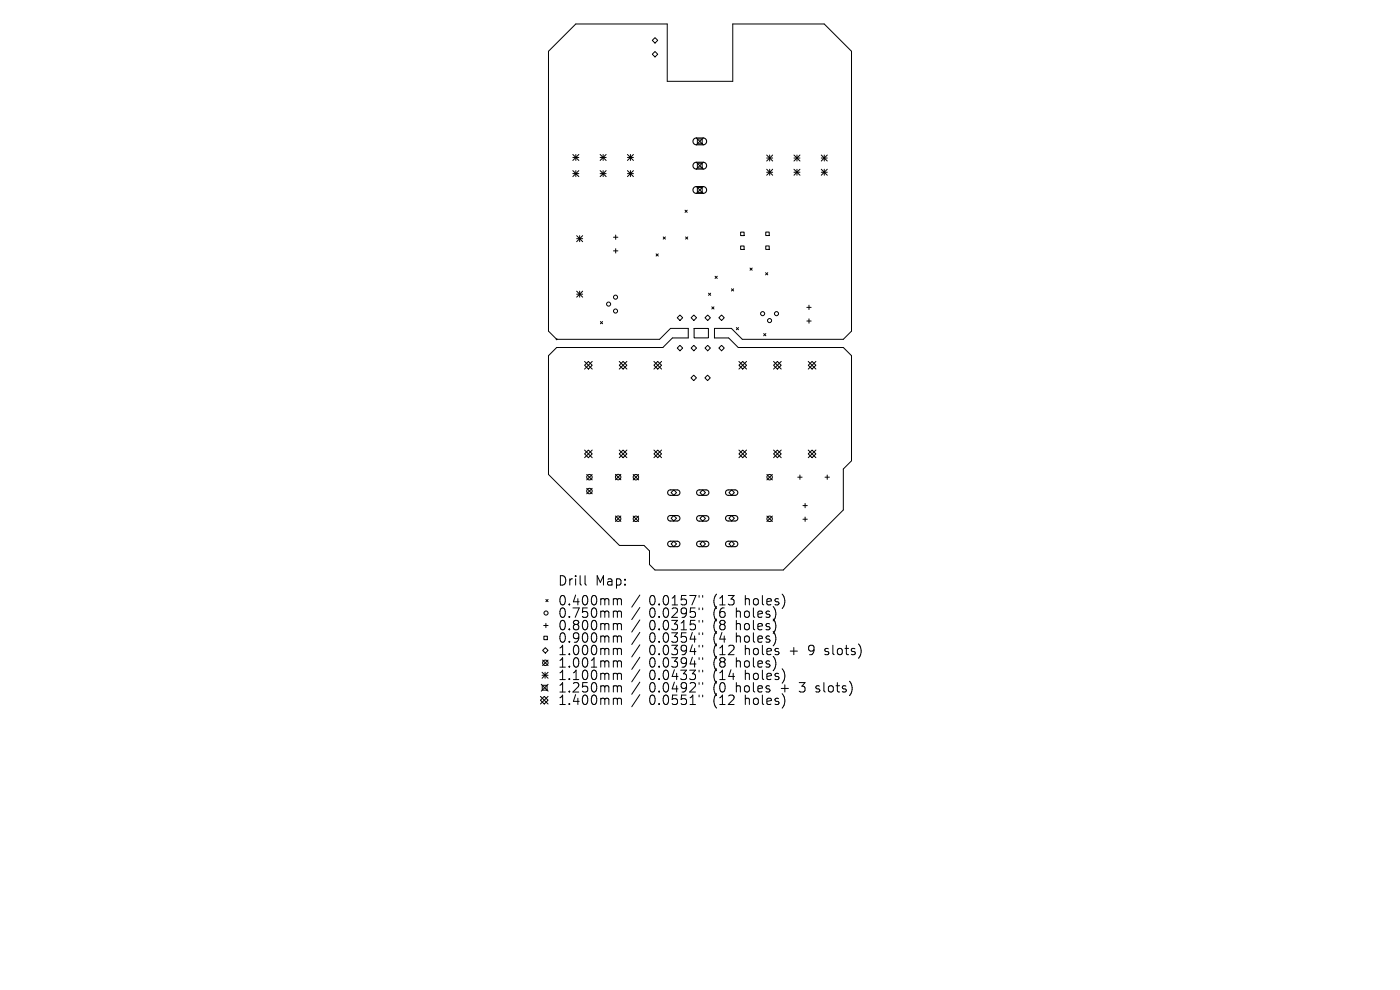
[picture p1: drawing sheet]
<svg xmlns="http://www.w3.org/2000/svg" width="297mm" height="210mm" viewBox="0 0 297 210" stroke-linecap="round" stroke-linejoin="round" font-family="sans-serif">
<defs><g id="words">
<g font-size="2.8">
<text x="118.3" y="124.5">Drill</text>
<text x="126.2" y="124.5">Map:</text>
<text x="118.3" y="128.7">0.400mm</text>
<text x="118.3" y="131.3">0.750mm</text>
<text x="137.5" y="128.7">0.0157&quot;</text>
<text x="137.5" y="131.3">0.0295&quot;</text>
<text x="151.1" y="128.7">(13</text>
<text x="151.1" y="131.3">(6</text>
<text x="156" y="131.3">holes)</text>
<text x="157.9" y="128.7">holes)</text>
<text x="118.3" y="133.9">0.800mm</text>
<text x="118.3" y="136.6">0.900mm</text>
<text x="137.5" y="133.9">0.0315&quot;</text>
<text x="137.5" y="136.6">0.0354&quot;</text>
<text x="151.1" y="133.9">(8</text>
<text x="151.1" y="136.6">(4</text>
<text x="156" y="133.9">holes)</text>
<text x="156" y="136.6">holes)</text>
<text x="118.3" y="139.2">1.000mm</text>
<text x="118.3" y="141.9">1.001mm</text>
<text x="137.5" y="139.2">0.0394&quot;</text>
<text x="137.5" y="141.9">0.0394&quot;</text>
<text x="151.1" y="139.2">(12</text>
<text x="151.1" y="141.9">(8</text>
<text x="156" y="141.9">holes)</text>
<text x="157.9" y="139.2">holes</text>
<text x="167.5" y="139.2">+</text>
<text x="171.6" y="139.2">9</text>
<text x="175.2" y="139.2">slots)</text>
<text x="118.3" y="144.5">1.100mm</text>
<text x="118.3" y="147.1">1.250mm</text>
<text x="118.3" y="149.8">1.400mm</text>
<text x="137.5" y="144.5">0.0433&quot;</text>
<text x="137.5" y="147.1">0.0492&quot;</text>
<text x="137.5" y="149.8">0.0551&quot;</text>
<text x="151.1" y="144.5">(14</text>
<text x="151.1" y="147.1">(0</text>
<text x="151.1" y="149.8">(12</text>
<text x="156" y="147.1">holes</text>
<text x="157.9" y="144.5">holes)</text>
<text x="157.9" y="149.8">holes)</text>
<text x="165.6" y="147.1">+</text>
<text x="169.7" y="147.1">3</text>
<text x="173.3" y="147.1">slots)</text>
</g>
</g></defs>
<g fill="none" stroke="#000" stroke-width=".21">
<path d="M116.4 10.9l5.7-5.8h19.5v12.1h13.9v-12.1h19.4l5.7 5.8v59.3l-1.7 1.8h-21.4l-2.3-2.3h-3.6v2h3l2 2h22.3l1.7 1.8v22.3l-1.7 1.7v8.7l-12.7 12.7h-27.3l-1.1-1.1v-2.9l-1.2-1.2h-5.2l-15-15.1v-25.1l1.7-1.8h22.5l2.1-2h3.3v-2h-3.8l-2.3 2.3h-21.8l-1.7-1.8zM138.4 11.5l.6-.6 .5 .6-.5 .6zM139 8l.5 .6-.5 .5-.6-.5zM121.5 32.8l1.3 1.2M121.5 33.4h1.3M121.5 36.2l1.3 1.3M121.5 36.8h1.3M122.2 32.8v1.2M122.2 36.2v1.3M122.8 32.8l-1.3 1.2M122.8 36.2l-1.3 1.3M127.3 36.2l1.3 1.3"/>
<path d="M127.3 33.4h1.3M127.3 36.8h1.3M127.3 32.8l1.3 1.2M128 32.8v1.2M128 36.2v1.3M128.6 32.8l-1.3 1.2M128.6 36.2l-1.3 1.3M133.1 33.4h1.3M133.1 36.8h1.3M133.1 32.8l1.3 1.2M133.1 36.2l1.3 1.3M133.7 32.8v1.2"/>
<path d="M133.7 36.2v1.3M134.4 32.8l-1.3 1.2M134.4 36.2l-1.3 1.3M147.7 29.3l1.5 1.4M147.7 34.4l1.5 1.5M147.7 39.6l1.5 1.4M147.9 29.5h1.1v1h-1.1zM147.9 34.6h1.1v1.1h-1.1zM147.9 39.8h1.1v1h-1.1zM149.2 29.3l-1.5 1.4M149.2 34.4l-1.5 1.5M149.2 39.6l-1.5 1.4"/>
<path d="M162.6 32.9l1.3 1.3M162.6 33.5h1.3M162.6 35.9l1.3 1.3M162.6 36.5h1.3M163.3 32.9v1.3M163.3 35.9v1.3M163.9 32.9l-1.3 1.3M163.9 35.9l-1.3 1.3M168.4 33.5h1.3M168.4 36.5h1.3M168.4 32.9l1.3 1.3M168.4 35.9l1.3 1.3"/>
<path d="M169.1 32.9v1.3M169.1 35.9v1.3M169.7 32.9l-1.3 1.3M169.7 35.9l-1.3 1.3M174.2 33.5h1.3M174.2 36.5h1.3M174.2 32.9l1.3 1.3M174.2 35.9l1.3 1.3M174.9 32.9v1.3M174.9 35.9v1.3M175.5 32.9l-1.3 1.3M175.5 35.9l-1.3 1.3"/>
<path d="M122.3 50l1.3 1.3M122.3 50.6h1.3M123 50v1.3M123.6 50l-1.3 1.3M130.2 50.3h.9M130.2 53.2h.9M130.6 49.9v.9M130.6 52.8v.9M139.2 53.9l.5 .4M139.7 53.9l-.5 .4M140.7 50.3l.5 .4M141.2 50.3l-.5 .4"/>
<path d="M145.3 44.6l.5 .4M145.4 50.3l.5 .4M145.8 44.6l-.5 .4M145.9 50.3l-.5 .4M151.7 58.6l.5 .5M152.2 58.6l-.5 .5M157.1 49.2h.8v.8h-.8zM157.1 52.2h.8v.7h-.8zM159.1 56.9l.5 .4M159.6 56.9l-.5 .4M162.4 57.8l.5 .5M162.4 49.2h.8v.8h-.8z"/>
<path d="M162.4 52.2h.8v.7h-.8zM162.9 57.8l-.5 .5M122.3 61.8l1.3 1.2M122.3 62.4h1.3M123 61.8v1.2M123.6 61.8l-1.3 1.2M124 77.5l.8-.8 .8 .8-.8 .8zM124 76.7l1.6 1.6M125.6 76.7l-1.6 1.6M127.4 68.2l.4 .5M127.8 68.2l-.4 .5M131.4 77.5l.8-.8 .8 .8-.8 .8z"/>
<path d="M131.4 76.7l1.6 1.6M133 76.7l-1.6 1.6M138.7 77.5l.8-.8 .8 .8-.8 .8zM138.7 76.7l1.6 1.6M140.3 76.7l-1.6 1.6M143.7 67.4l.6-.6 .5 .6-.5 .6zM143.7 73.8l.6-.5 .5 .5-.5 .6zM146.6 73.8l.6-.5 .6 .5-.6 .6zM147.2 66.8l.6 .6-.6 .6-.6-.6zM147.3 69.7h3v2h-3zM149.6 67.4l.5-.6 .6 .6-.6 .6zM149.6 73.8l.5-.5 .6 .5-.6 .6z"/>
<path d="M150.3 62.2l.5 .5M150.8 62.2l-.5 .5M151 65.1l.5 .5M151.5 65.1l-.5 .5M152.5 67.4l.6-.6 .6 .6-.6 .6zM152.5 73.8l.6-.5 .6 .5-.6 .6zM155.2 61.3l.4 .4M155.6 61.3l-.4 .4M156.2 69.5l.5 .5M156.7 69.5l-.5 .5M156.8 77.5l.8-.8 .8 .8-.8 .8zM156.8 76.7l1.6 1.6"/>
<path d="M158.4 76.7l-1.6 1.6M162 70.8l.5 .4M162.5 70.8l-.5 .4M164.1 77.5l.8-.8 .8 .8-.8 .8zM164.1 76.7l1.6 1.6M165.7 76.7l-1.6 1.6M171.2 65.2h.9M171.2 68.1h.9M171.5 76.7l1.6 1.6M171.6 64.7v1M171.6 67.6v1M172.3 76.7l.8 .8-.8 .8-.8-.8z"/>
<path d="M173.1 76.7l-1.6 1.6M124 95.5l1.6 1.6M124.8 95.5l.8 .8-.8 .8-.8-.8zM125.6 95.5l-1.6 1.6M131.4 96.3l.8-.8 .8 .8-.8 .8zM131.4 95.5l1.6 1.6M133 95.5l-1.6 1.6M138.7 96.3l.8-.8 .8 .8-.8 .8zM138.7 95.5l1.6 1.6M140.3 95.5l-1.6 1.6M146.6 80.2l.6-.6 .5 .6-.5 .5zM149.5 80.2l.6-.6 .6 .6-.6 .5z"/>
<path d="M156.8 95.5l1.6 1.6M157.6 95.5l.8 .8-.8 .8-.8-.8zM158.4 95.5l-1.6 1.6M164.1 96.3l.8-.8 .8 .8-.8 .8zM164.1 95.5l1.6 1.6M165.7 95.5l-1.6 1.6M171.5 95.5l1.6 1.6M172.3 95.5l.8 .8-.8 .8-.8-.8zM173.1 95.5l-1.6 1.6M124.5 103.6l1.1 1.1M124.5 100.6l1.1 1.2M125.6 100.6l-1.1 1.2"/>
<path d="M125.6 103.6l-1.1 1.1M130.6 100.6l1.1 1.2M130.6 109.4l1.1 1.2M131.7 100.6l-1.1 1.2M131.7 109.4l-1.1 1.2M134.3 100.6l1.2 1.2M134.3 109.5l1.2 1.1M135.5 100.6l-1.2 1.2M135.5 109.5l-1.2 1.1M142.4 104.5l.5-.6 .6 .6-.6 .6zM142.4 109.9l.5-.5 .6 .5-.6 .6zM142.4 115.4l.5-.6 .6 .6-.6 .6z"/>
<path d="M148.5 104.5l.6-.6 .6 .6-.6 .6zM148.5 110l.6-.6 .6 .6-.6 .6zM148.5 115.4l.6-.6 .6 .6-.6 .6zM154.6 104.5l.6-.6 .6 .6-.6 .6zM154.6 109.9l.6-.5 .6 .5-.6 .6zM154.6 115.4l.6-.6 .6 .6-.6 .6zM162.7 100.6l1.1 1.2M162.7 109.5l1.1 1.1M163.8 100.6l-1.1 1.2M163.8 109.5l-1.1 1.1M169.2 101.2h1M169.7 100.8v.9"/>
<path d="M170.3 107.2h1M170.3 110.1h1M170.8 106.8v.9M170.8 109.7v.9M175 101.2h1M175.5 100.8v.9M115.3 132.7h1M115.4 135h.7v.7h-.7zM115.7 137.4l.6 .6-.6 .5-.6-.5zM115.8 127.2l.5 .4M115.8 132.2v.9M116.3 127.2l-.5 .4"/>
<path d="M124.1 122.1v1.7l.3 .3M130.4 127h.3l.3 .3M130.4 129.6h.3l.3 .3M130.4 132.3h.3l.3 .3M130.4 134.9h.3l.3 .3M130.4 137.5h.3l.3 .3M131 127.3l.3-.3 .4 .1 .1 1.2M131 127.3v1M131 129.9v1.1M131 132.6v1M131 135.2v1M131 137.8v1.1"/>
<path d="M131 129.9l.3-.3 .4 .1 .1 1.3M131 132.6l.3-.3 .4 .1 .1 1.2M131 135.2l.3-.3 .4 .1 .1 1.2M131 137.8l.3-.3 .4 .1 .1 1.3M135.7 126.2l-1.7 2.6M135.7 128.9l-1.7 2.5M135.7 131.5l-1.7 2.6M135.7 134.1l-1.7 2.6M135.7 136.8l-1.7 2.6M135.7 139.4l-1.7 2.6M148.3 126.3v.4M148.3 129v.3"/>
<path d="M148.3 131.6v.4M148.3 134.2v.4M148.3 136.9v.4M148.3 139.5v.4M149.1 126.3v.4M149.1 129v.3M149.1 131.6v.4M149.1 134.2v.4M149.1 136.9v.4M149.1 139.5v.4M164.3 131.7l.3 .9-.3 1.4M164.3 134.3l.3 1-.2 1.1"/>
<path d="M164.6 130l-.3 1.3M166.2 126.4l.3 1-.3 1.3M182.6 137.5v1.3M114.6 148.5l.9-.8 .8 .8-.8 .8zM114.6 147.7l1.7 1.6M114.8 145.2l1.5 1.4M115 142.6l1.3 1.3M115 143.2h1.3M115 145.4h1.1v1h-1.1zM115.1 140l1.2 1.2M115.6 142.6v1.3M116.3 140l-1.2 1.2"/>
<path d="M116.3 142.6l-1.3 1.3M116.3 145.2l-1.5 1.4M116.3 147.7l-1.7 1.6M130.4 140.2h.3l.3 .3M130.4 142.8h.3l.3 .3M130.4 145.5h.3l.3 .3M130.4 148.1h.3l.3 .3M131 140.5v1M131 143.1v1.1M131 145.8v1M131 148.4v1M131 140.5l.3-.3 .4 .1 .1 1.2"/>
<path d="M131 143.1l.3-.3 .4 .1 .1 1.3M131 145.8l.3-.3 .4 .1 .1 1.2M131 148.4l.3-.3 .4 .1 .1 1.2M135.7 142.1l-1.7 2.5M135.7 144.7l-1.7 2.6M135.7 147.4l-1.7 2.5M148.3 142.2v.3M148.3 144.8v.4M148.3 147.4v.4M149.1 142.2v.3M149.1 144.8v.4M149.1 147.4v.4"/>
<path d="M164.5 140.1l.1 .8-.2 .8M166.2 142.3l.3 .9-.3 1.3M166.4 148l.1 .9-.3 .9M180.7 145.4v1.3"/>
<circle cx="129.1" cy="64.5" r=".43"/>
<circle cx="130.6" cy="63" r=".43"/>
<circle cx="130.6" cy="66" r=".43"/>
<circle cx="161.8" cy="66.5" r=".43"/>
<circle cx="163.3" cy="68" r=".43"/>
<circle cx="164.7" cy="66.5" r=".43"/>
<circle cx="125" cy="104.2" r=".58"/>
<circle cx="125" cy="101.2" r=".58"/>
<circle cx="131.1" cy="110" r=".58"/>
<circle cx="131.1" cy="101.2" r=".58"/>
<circle cx="134.9" cy="101.2" r=".58"/>
<circle cx="134.9" cy="110.1" r=".58"/>
<circle cx="163.3" cy="101.2" r=".58"/>
<circle cx="163.3" cy="110.1" r=".58"/>
<circle cx="115.8" cy="130" r=".43"/>
<circle cx="115.7" cy="140.6" r=".58"/>
</g>
<circle cx="118.1" cy="72" r=".09" fill="#000" stroke="#000" stroke-width=".21"/>
<path d="M147.2 29.5l.5-.2h1.5a.72 .72 0 0 1 .7 .7 .72 .72 0 0 1-.7 .7h-1.5a.72 .72 0 0 1-.6-.4 .72 .72 0 0 1 .1-.8zM147.2 34.6l.5-.2h1.5a.72 .72 0 0 1 .7 .7 .72 .72 0 0 1-.7 .8h-1.5a.72 .72 0 0 1-.6-.5 .72 .72 0 0 1 .1-.8zM147.2 39.8l.5-.2h1.5a.72 .72 0 0 1 .7 .7 .72 .72 0 0 1-.7 .7h-1.5a.72 .72 0 0 1-.6-.4 .72 .72 0 0 1 .1-.8zM141.8 104.1l.4-.2h1.6l.3 .3 .1 .4-.4 .5h-1.7l-.4-.5zM141.8 109.5l.4-.1h1.6l.4 .3v.4l-.4 .4h-1.7l-.4-.4zM141.8 115l.4-.2h1.6l.3 .3 .1 .4-.4 .4-1.7 .1-.4-.5zM147.9 104.1l.4-.2h1.6l.4 .3 .1 .4-.4 .5h-1.7l-.5-.4zM147.9 109.6l.4-.2h1.7l.3 .3 .1 .4-.5 .4h-1.7l-.4-.4zM147.9 115l.4-.2h1.6l.4 .3 .1 .4-.5 .5h-1.6l-.5-.4zM154.1 104.1l.3-.2h1.6l.4 .3 .1 .4-.4 .5h-1.7l-.5-.5zM154.1 109.5l.3-.1h1.7l.3 .3 .1 .4-.5 .4h-1.7l-.4-.4zM154.1 115l.3-.2h1.6l.4 .3 .1 .4-.5 .5h-1.6l-.5-.5z" fill="none" stroke="#000" stroke-width=".23"/>
<use href="#words"/>
</svg>
